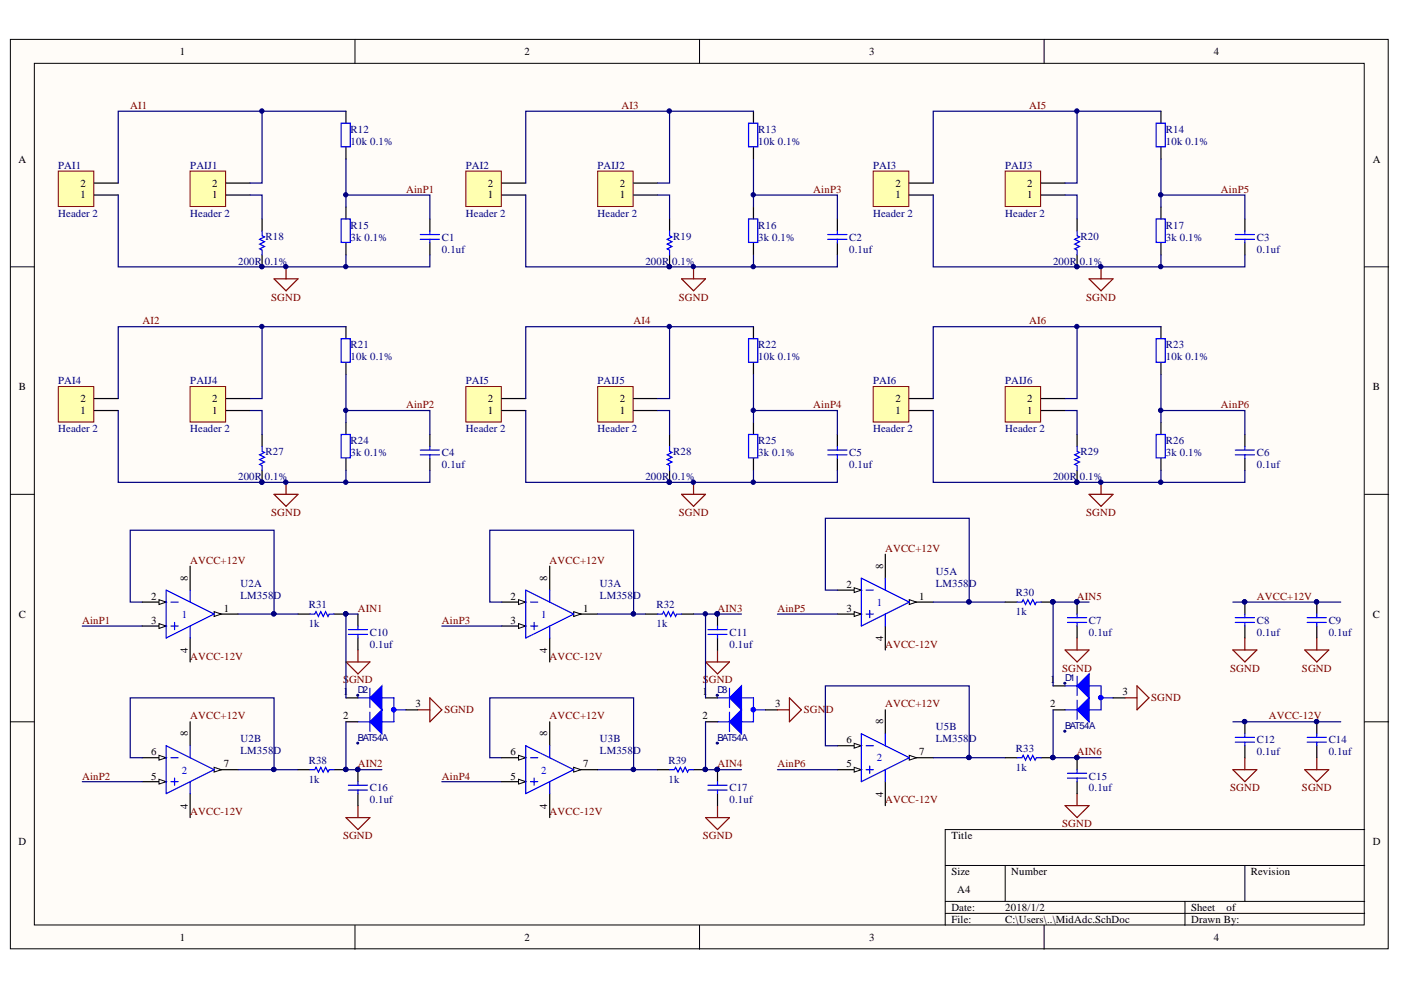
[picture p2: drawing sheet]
<svg xmlns="http://www.w3.org/2000/svg" width="297mm" height="210mm" viewBox="0 0 297 210" stroke-linecap="round" stroke-linejoin="round" font-family="sans-serif">
<defs><g id="words">
<g font-size="2.3">
<text x="38.1" y="11.7">1</text>
<text x="111.2" y="11.7">2</text>
<text x="184.3" y="11.7">3</text>
<text x="257.4" y="11.7">4</text>
<text x="3.9" y="34.5">A</text>
<text x="291.1" y="34.5">A</text>
<text x="17.1" y="39.5">2</text>
<text x="45" y="39.5">2</text>
<text x="103.4" y="39.5">2</text>
<text x="131.4" y="39.5">2</text>
<text x="189.9" y="39.5">2</text>
<text x="217.8" y="39.5">2</text>
<text x="17.1" y="42.1">1</text>
<text x="45" y="42.1">1</text>
<text x="103.4" y="42.1">1</text>
<text x="131.4" y="42.1">1</text>
<text x="189.9" y="42.1">1</text>
<text x="217.8" y="42.1">1</text>
<text x="4" y="82.7">B</text>
<text x="291.1" y="82.7">B</text>
<text x="17.1" y="87.8">1</text>
<text x="17.1" y="85.3">2</text>
<text x="45" y="87.8">1</text>
<text x="45" y="85.3">2</text>
<text x="103.4" y="87.8">1</text>
<text x="103.4" y="85.3">2</text>
<text x="131.4" y="87.8">1</text>
<text x="131.4" y="85.3">2</text>
<text x="189.9" y="87.8">1</text>
<text x="189.9" y="85.3">2</text>
<text x="217.8" y="87.8">1</text>
<text x="217.8" y="85.3">2</text>
<text x="39.8" y="123.1" transform="rotate(-90 39.8 123.1)">8</text>
<text x="116" y="123.1" transform="rotate(-90 116 123.1)">8</text>
<text x="179.5" y="124.6">2</text>
<text x="187.2" y="120.6" transform="rotate(-90 187.2 120.6)">8</text>
<text x="4" y="131">C</text>
<text x="32.1" y="127.2">2</text>
<text x="47.4" y="129.7">1</text>
<text x="108.3" y="127.2">2</text>
<text x="123.6" y="129.7">1</text>
<text x="179.5" y="129.7">3</text>
<text x="194.9" y="127.2">1</text>
<text x="291.1" y="131">C</text>
<text x="32.1" y="132.2">3</text>
<text x="108.3" y="132.2">3</text>
<text x="187.2" y="135.9" transform="rotate(-90 187.2 135.9)">4</text>
<text x="39.8" y="138.4" transform="rotate(-90 39.8 138.4)">4</text>
<text x="116" y="138.4" transform="rotate(-90 116 138.4)">4</text>
<text x="72.7" y="147.4">1</text>
<text x="88.1" y="150">3</text>
<text x="148.9" y="147.4">1</text>
<text x="164.3" y="150">3</text>
<text x="222.7" y="144.9">1</text>
<text x="222.7" y="150">2</text>
<text x="238" y="147.4">3</text>
<text x="72.7" y="152.5">2</text>
<text x="148.9" y="152.5">2</text>
<text x="187.2" y="153.5" transform="rotate(-90 187.2 153.5)">8</text>
<text x="32.1" y="160.1">6</text>
<text x="39.8" y="156.1" transform="rotate(-90 39.8 156.1)">8</text>
<text x="108.3" y="160.1">6</text>
<text x="116" y="156.1" transform="rotate(-90 116 156.1)">8</text>
<text x="179.5" y="157.6">6</text>
<text x="194.9" y="160.1">7</text>
<text x="32.1" y="165.3">5</text>
<text x="47.4" y="162.7">7</text>
<text x="108.3" y="165.3">5</text>
<text x="123.6" y="162.7">7</text>
<text x="179.5" y="162.7">5</text>
<text x="39.8" y="171.4" transform="rotate(-90 39.8 171.4)">4</text>
<text x="116" y="171.4" transform="rotate(-90 116 171.4)">4</text>
<text x="187.2" y="168.9" transform="rotate(-90 187.2 168.9)">4</text>
<text x="3.9" y="179.2">D</text>
<text x="201.7" y="177.9">Title</text>
<text x="291.1" y="179.2">D</text>
<text x="201.7" y="185.6">Size</text>
<text x="214.4" y="185.6">Number</text>
<text x="265.2" y="185.6">Revision</text>
<text x="203" y="189.4">A4</text>
<text x="201.7" y="193.2">Date:</text>
<text x="201.7" y="195.7">File:</text>
<text x="213.1" y="193.2">2018/1/2</text>
<text x="213.1" y="195.7">C:\Users\..\MidAdc.SchDoc</text>
<text x="252.5" y="193.2">Sheet</text>
<text x="252.5" y="195.7">Drawn By:</text>
<text x="260.1" y="193.2">of</text>
<text x="38.1" y="199.5">1</text>
<text x="111.2" y="199.5">2</text>
<text x="184.3" y="199.5">3</text>
<text x="257.4" y="199.5">4</text>
</g>
<g font-size="2.3" fill="#800000">
<text x="27.6" y="23.1">AI1</text>
<text x="131.8" y="23.1">AI3</text>
<text x="218.2" y="23.1">AI5</text>
<text x="86.1" y="40.8">AinP1</text>
<text x="172.4" y="40.8">AinP3</text>
<text x="258.9" y="40.8">AinP5</text>
<text x="57.5" y="63.7">SGND</text>
<text x="143.9" y="63.7">SGND</text>
<text x="230.3" y="63.7">SGND</text>
<text x="30.2" y="68.8">AI2</text>
<text x="134.3" y="68.8">AI4</text>
<text x="218.2" y="68.8">AI6</text>
<text x="86.1" y="86.5">AinP2</text>
<text x="172.4" y="86.5">AinP4</text>
<text x="258.9" y="86.5">AinP6</text>
<text x="57.5" y="109.4">SGND</text>
<text x="143.9" y="109.4">SGND</text>
<text x="230.3" y="109.4">SGND</text>
<text x="40.3" y="119.6">AVCC+12V</text>
<text x="116.5" y="119.6">AVCC+12V</text>
<text x="187.7" y="117">AVCC+12V</text>
<text x="75.9" y="129.7">AIN1</text>
<text x="152.1" y="129.7">AIN3</text>
<text x="164.8" y="129.7">AinP5</text>
<text x="228.3" y="127.2">AIN5</text>
<text x="266.5" y="127.2">AVCC+12V</text>
<text x="17.4" y="132.2">AinP1</text>
<text x="93.7" y="132.2">AinP3</text>
<text x="187.7" y="137.3">AVCC-12V</text>
<text x="40.3" y="139.8">AVCC-12V</text>
<text x="116.5" y="139.8">AVCC-12V</text>
<text x="225.2" y="142.4">SGND</text>
<text x="260.8" y="142.4">SGND</text>
<text x="276" y="142.4">SGND</text>
<text x="72.7" y="144.9">SGND</text>
<text x="149" y="144.9">SGND</text>
<text x="187.7" y="150">AVCC+12V</text>
<text x="244.1" y="148.7">SGND</text>
<text x="40.3" y="152.5">AVCC+12V</text>
<text x="94.2" y="151.2">SGND</text>
<text x="116.5" y="152.5">AVCC+12V</text>
<text x="170.4" y="151.2">SGN</text>
<text x="175.1" y="151.2">D</text>
<text x="269" y="152.5">AVCC-12V</text>
<text x="228.3" y="160.1">AIN6</text>
<text x="17.4" y="165.3">AinP2</text>
<text x="75.9" y="162.7">AIN2</text>
<text x="93.7" y="165.3">AinP4</text>
<text x="152.1" y="162.7">AIN4</text>
<text x="164.8" y="162.7">AinP6</text>
<text x="260.8" y="167.8">SGND</text>
<text x="276" y="167.8">SGND</text>
<text x="40.3" y="172.9">AVCC-12V</text>
<text x="116.5" y="172.9">AVCC-12V</text>
<text x="187.7" y="170.3">AVCC-12V</text>
<text x="72.7" y="177.9">SGND</text>
<text x="149" y="177.9">SGND</text>
<text x="225.2" y="175.4">SGND</text>
</g>
<g font-size="2.3" fill="#000080">
<text x="74.3" y="28.1">R12</text>
<text x="160.8" y="28.1">R13</text>
<text x="247.2" y="28.1">R14</text>
<text x="12.3" y="35.7">PAI1</text>
<text x="40.3" y="35.7">PAIJ1</text>
<text x="74.3" y="30.7">10k 0.1%</text>
<text x="98.8" y="35.7">PAI2</text>
<text x="126.7" y="35.7">PAIJ2</text>
<text x="160.8" y="30.7">10k 0.1%</text>
<text x="185.1" y="35.7">PAI3</text>
<text x="213.1" y="35.7">PAIJ3</text>
<text x="247.2" y="30.7">10k 0.1%</text>
<text x="12.3" y="46">Header 2</text>
<text x="40.3" y="46">Header 2</text>
<text x="98.8" y="46">Header 2</text>
<text x="126.7" y="46">Header 2</text>
<text x="185.1" y="46">Header 2</text>
<text x="213.1" y="46">Header 2</text>
<text x="56.3" y="50.8">R18</text>
<text x="74.3" y="51">3k 0.1%</text>
<text x="74.3" y="48.5">R15</text>
<text x="93.7" y="53.6">0.1uf</text>
<text x="93.7" y="51">C1</text>
<text x="142.8" y="50.8">R19</text>
<text x="160.8" y="51">3k 0.1%</text>
<text x="160.8" y="48.5">R16</text>
<text x="180.1" y="53.6">0.1uf</text>
<text x="180.1" y="51">C2</text>
<text x="229.1" y="50.8">R20</text>
<text x="247.2" y="51">3k 0.1%</text>
<text x="247.2" y="48.5">R17</text>
<text x="266.5" y="53.6">0.1uf</text>
<text x="266.5" y="51">C3</text>
<text x="50.5" y="56.1">200R 0.1%</text>
<text x="136.8" y="56.1">200R 0.1%</text>
<text x="223.3" y="56.1">200R 0.1%</text>
<text x="74.3" y="76.4">10k 0.1%</text>
<text x="74.3" y="73.9">R21</text>
<text x="160.8" y="76.4">10k 0.1%</text>
<text x="160.8" y="73.9">R22</text>
<text x="247.2" y="76.4">10k 0.1%</text>
<text x="247.2" y="73.9">R23</text>
<text x="12.3" y="81.5">PAI4</text>
<text x="40.3" y="81.5">PAIJ4</text>
<text x="98.8" y="81.5">PAI5</text>
<text x="126.7" y="81.5">PAIJ5</text>
<text x="185.1" y="81.5">PAI6</text>
<text x="213.1" y="81.5">PAIJ6</text>
<text x="12.3" y="91.6">Header 2</text>
<text x="40.3" y="91.6">Header 2</text>
<text x="74.3" y="94.1">R24</text>
<text x="98.8" y="91.6">Header 2</text>
<text x="126.7" y="91.6">Header 2</text>
<text x="160.8" y="94.1">R25</text>
<text x="185.1" y="91.6">Header 2</text>
<text x="213.1" y="91.6">Header 2</text>
<text x="247.2" y="94.1">R26</text>
<text x="50.5" y="101.7">200R 0.1%</text>
<text x="56.3" y="96.4">R27</text>
<text x="74.3" y="96.7">3k 0.1%</text>
<text x="93.7" y="99.2">0.1uf</text>
<text x="93.7" y="96.7">C4</text>
<text x="136.8" y="101.7">200R 0.1%</text>
<text x="142.8" y="96.4">R28</text>
<text x="160.8" y="96.7">3k 0.1%</text>
<text x="180.1" y="99.2">0.1uf</text>
<text x="180.1" y="96.7">C5</text>
<text x="223.3" y="101.7">200R 0.1%</text>
<text x="229.1" y="96.4">R29</text>
<text x="247.2" y="96.7">3k 0.1%</text>
<text x="266.5" y="99.2">0.1uf</text>
<text x="266.5" y="96.7">C6</text>
<text x="51" y="124.4">U2A</text>
<text x="127.2" y="124.4">U3A</text>
<text x="198.4" y="121.8">U5A</text>
<text x="198.4" y="124.4">LM358D</text>
<text x="51" y="126.9">LM358D</text>
<text x="65.5" y="128.9">R31</text>
<text x="127.2" y="126.9">LM358D</text>
<text x="139.2" y="128.9">R32</text>
<text x="215.4" y="130.5">1k</text>
<text x="215.4" y="126.4">R30</text>
<text x="65.5" y="133">1k</text>
<text x="78.4" y="137.3">0.1uf</text>
<text x="78.4" y="134.8">C10</text>
<text x="139.2" y="133">1k</text>
<text x="154.7" y="137.3">0.1uf</text>
<text x="154.7" y="134.8">C11</text>
<text x="230.9" y="134.8">0.1uf</text>
<text x="230.9" y="132.2">C7</text>
<text x="266.5" y="134.8">0.1uf</text>
<text x="266.5" y="132.2">C8</text>
<text x="281.7" y="134.8">0.1uf</text>
<text x="281.7" y="132.2">C9</text>
<text x="198.4" y="154.8">U5B</text>
<text x="51" y="157.3">U2B</text>
<text x="51" y="159.9">LM358D</text>
<text x="65.5" y="161.9">R38</text>
<text x="127.2" y="157.3">U3B</text>
<text x="127.2" y="159.9">LM358D</text>
<text x="141.7" y="161.9">R39</text>
<text x="198.4" y="157.3">LM358D</text>
<text x="215.4" y="159.4">R33</text>
<text x="266.5" y="160.1">0.1uf</text>
<text x="266.5" y="157.6">C12</text>
<text x="281.7" y="160.1">0.1uf</text>
<text x="281.7" y="157.6">C14</text>
<text x="65.5" y="166">1k</text>
<text x="78.4" y="167.8">C16</text>
<text x="141.7" y="166">1k</text>
<text x="154.7" y="167.8">C17</text>
<text x="215.4" y="163.5">1k</text>
<text x="230.9" y="167.8">0.1uf</text>
<text x="230.9" y="165.3">C15</text>
<text x="78.4" y="170.3">0.1uf</text>
<text x="154.7" y="170.3">0.1uf</text>
</g>
<g font-size="2.3" fill="#00f">
<text x="38.6" y="131">1</text>
<text x="114.8" y="131">1</text>
<text x="185.9" y="128.4">1</text>
<text x="185.9" y="161.4">2</text>
<text x="38.6" y="164">2</text>
<text x="114.8" y="164">2</text>
</g>
<g font-size="2" fill="#000080">
<text x="75.9" y="146.9">D2</text>
<text x="152.1" y="146.9">D3</text>
<text x="225.8" y="144.4">D1</text>
<text x="225.8" y="154.5">BAT54A</text>
<text x="75.9" y="157.1">BAT54A</text>
<text x="152.1" y="157.1">BAT54A</text>
</g>
</g></defs>
<g fill="#fffcf8" stroke="#000" stroke-width=".21">
<path d="M2.2 8.4h292.1v192.8h-292.1z"/>
<path d="M7.3 13.4h281.9v182.7h-281.9z"/>
</g>
<g fill="none" stroke="#000" stroke-width=".21">
<path d="M75.3 8.4v5M148.3 8.4v5M221.4 8.4v5M2.2 56.6h5.1M289.3 56.6h5.1M2.2 104.8h5.1M289.3 104.8h5.1M2.2 153h5.1M289.3 153h5.1M289.3 175.9h-88.9v20.3M75.3 196.2v5.1M148.3 196.2v5.1"/>
<path d="M200.4 183.5h88.9M200.4 191.1h88.9M200.4 193.7h88.9M213.1 183.5v7.6M221.4 196.2v5.1M251.2 191.1v5.1M263.9 183.5v7.6"/>
</g>
<path d="M58.1 59.1h5.1l-2.6 2.6zM60.6 56.6v2.5" fill="none" stroke="#800000" stroke-width=".25"/>
<g fill="#000080" stroke="#000080" stroke-width=".21">
<circle cx="60.6" cy="56.5" r=".46"/>
<circle cx="75.8" cy="163.1" r=".46"/>
<circle cx="152.1" cy="130.1" r=".46"/>
<circle cx="152.1" cy="163.1" r=".46"/>
<circle cx="228.3" cy="127.6" r=".46"/>
<circle cx="228.3" cy="160.6" r=".46"/>
<circle cx="55.5" cy="56.5" r=".46"/>
</g>
<path d="M73.4 23.6v2.5M73.4 31.2v2.5M55.6 46.4v2.6M55.6 54v2.6" fill="none" stroke="#000" stroke-width=".25"/>
<path d="M72.3 26.1h2v5h-2zM55.6 49v1l.5 .2-1 .5 1 .6-1 .5 1 .5-1 .5 .5 .2v1" fill="none" stroke="#00f" stroke-width=".25"/>
<path d="M40.3 36.3h7.5v7.5h-7.5z" fill="#ffffb0" stroke="#800000" stroke-width=".21"/>
<path d="M47.9 38.8h5.1M47.9 41.4h5.1" fill="none" stroke="#000" stroke-width=".25"/>
<path d="M12.4 36.3h7.5v7.5h-7.5z" fill="#ffffb0" stroke="#800000" stroke-width=".21"/>
<path d="M20 38.8h5.1M20 41.4h5.1M73.4 43.9v2.5M73.4 51.5v2.5M91.1 46.4v2.6M91.1 51.5v2.5M73.4 69.3v2.5M73.4 76.9v2.5M55.6 92.1v2.6M55.6 99.7v2.6" fill="none" stroke="#000" stroke-width=".25"/>
<path d="M72.3 46.4h2v5h-2zM89.1 50.7h4.1M89.1 49.7h4.1M91.1 49v.7M91.1 50.7v.8M72.3 71.8h2v5h-2zM55.6 94.7v1l.5 .2-1 .5 1 .5-1 .5 1 .6-1 .5 .5 .2v1" fill="none" stroke="#00f" stroke-width=".25"/>
<path d="M55.6 23.6v15.2h-2.6M73.4 33.7v10.2M25.1 41.4v15.2h66v-2.6M53 41.4h2.6v5M73.4 41.4h17.7v5M73.4 54v2.6" fill="none" stroke="#000080" stroke-width=".25"/>
<g fill="#000080" stroke="#000080" stroke-width=".21">
<circle cx="55.5" cy="23.5" r=".46"/>
<circle cx="73.3" cy="41.3" r=".46"/>
<circle cx="73.3" cy="56.5" r=".46"/>
<circle cx="60.6" cy="102.2" r=".47"/>
<circle cx="55.5" cy="102.2" r=".46"/>
</g>
<path d="M58.1 104.8h5.1l-2.6 2.5zM60.6 102.3v2.5" fill="none" stroke="#800000" stroke-width=".25"/>
<path d="M40.3 82h7.5v7.5h-7.5z" fill="#ffffb0" stroke="#800000" stroke-width=".21"/>
<path d="M47.9 87h5.1M47.9 84.5h5.1" fill="none" stroke="#000" stroke-width=".25"/>
<path d="M12.4 82h7.5v7.5h-7.5z" fill="#ffffb0" stroke="#800000" stroke-width=".21"/>
<path d="M159.7 23.6v2.5M159.7 31.2v2.5M142 46.4v2.6M142 54v2.6M20 87h5.1M20 84.5h5.1M73.4 89.6v2.5M73.4 97.2v2.5M91.1 92.1v2.6M91.1 97.2v2.5" fill="none" stroke="#000" stroke-width=".25"/>
<path d="M158.7 26.1h2v5h-2zM142 49v1l.5 .2-1 .5 1 .6-1 .5 1 .5-1 .5 .5 .2v1M72.3 92.1h2v5h-2zM89.1 96.4h4.1M89.1 95.4h4.1M91.1 94.7v.7M91.1 96.4v.8" fill="none" stroke="#00f" stroke-width=".25"/>
<path d="M55.6 69.3v15.2h-2.6M73.4 79.4v10.2M25.1 87v15.3h66v-2.6M53 87h2.6v5.1M73.4 87h17.7v5.1M73.4 99.7v2.6" fill="none" stroke="#000080" stroke-width=".25"/>
<g fill="#000080" stroke="#000080" stroke-width=".21">
<circle cx="55.5" cy="69.2" r=".46"/>
<circle cx="73.3" cy="87" r=".46"/>
<circle cx="73.3" cy="102.2" r=".46"/>
<circle cx="147" cy="56.5" r=".46"/>
<circle cx="141.9" cy="56.5" r=".46"/>
</g>
<path d="M144.5 59.1h5.1l-2.6 2.6zM147 56.6v2.5" fill="none" stroke="#800000" stroke-width=".25"/>
<path d="M126.7 36.3h7.5v7.5h-7.5z" fill="#ffffb0" stroke="#800000" stroke-width=".21"/>
<path d="M134.3 38.8h5.1M134.3 41.4h5.1" fill="none" stroke="#000" stroke-width=".25"/>
<path d="M98.8 36.3h7.5v7.5h-7.5z" fill="#ffffb0" stroke="#800000" stroke-width=".21"/>
<path d="M106.4 38.8h5.1M106.4 41.4h5.1M159.7 43.9v2.5M159.7 51.5v2.5M177.5 46.4v2.6M177.5 51.5v2.5M159.7 69.3v2.5M159.7 76.9v2.5M142 92.1v2.6M142 99.7v2.6" fill="none" stroke="#000" stroke-width=".25"/>
<path d="M158.7 46.4h2v5h-2zM175.5 50.7h4.1M175.5 49.7h4.1M177.5 49v.7M177.5 50.7v.8M158.7 71.8h2v5h-2zM142 94.7v1l.5 .2-1 .5 1 .5-1 .5 1 .6-1 .5 .5 .2v1" fill="none" stroke="#00f" stroke-width=".25"/>
<path d="M142 23.6v15.2h-2.6M159.7 33.7v10.2M111.5 41.4v15.2h66v-2.6M139.4 41.4h2.6v5M159.7 41.4h17.8v5M159.7 54v2.6" fill="none" stroke="#000080" stroke-width=".25"/>
<g fill="#000080" stroke="#000080" stroke-width=".21">
<circle cx="141.9" cy="23.5" r=".47"/>
<circle cx="159.7" cy="41.3" r=".46"/>
<circle cx="159.7" cy="56.5" r=".46"/>
<circle cx="147" cy="102.2" r=".46"/>
<circle cx="141.9" cy="102.2" r=".47"/>
</g>
<path d="M144.5 104.8h5.1l-2.6 2.5zM147 102.3v2.5" fill="none" stroke="#800000" stroke-width=".25"/>
<path d="M126.7 82h7.5v7.5h-7.5z" fill="#ffffb0" stroke="#800000" stroke-width=".21"/>
<path d="M134.3 87h5.1M134.3 84.5h5.1" fill="none" stroke="#000" stroke-width=".25"/>
<path d="M98.8 82h7.5v7.5h-7.5z" fill="#ffffb0" stroke="#800000" stroke-width=".21"/>
<path d="M246.1 23.6v2.5M246.1 31.2v2.5M228.4 46.4v2.6M228.4 54v2.6M106.4 87h5.1M106.4 84.5h5.1M159.7 89.6v2.5M159.7 97.2v2.5M177.5 92.1v2.6M177.5 97.2v2.5" fill="none" stroke="#000" stroke-width=".25"/>
<path d="M245.1 26.1h2v5h-2zM228.4 49v1l.5 .2-1 .5 1 .6-1 .5 1 .5-1 .5 .5 .2v1M158.7 92.1h2v5h-2zM175.5 96.4h4.1M175.5 95.4h4.1M177.5 94.7v.7M177.5 96.4v.8" fill="none" stroke="#00f" stroke-width=".25"/>
<path d="M142 69.3v15.2h-2.6M159.7 79.4v10.2M111.5 87v15.3h66v-2.6M139.4 87h2.6v5.1M159.7 87h17.8v5.1M159.7 99.7v2.6" fill="none" stroke="#000080" stroke-width=".25"/>
<g fill="#000080" stroke="#000080" stroke-width=".21">
<circle cx="141.9" cy="69.2" r=".46"/>
<circle cx="159.7" cy="87" r=".46"/>
<circle cx="159.7" cy="102.2" r=".46"/>
<circle cx="233.4" cy="56.5" r=".46"/>
<circle cx="228.3" cy="56.5" r=".46"/>
</g>
<path d="M230.9 59.1h5.1l-2.6 2.6zM233.4 56.6v2.5" fill="none" stroke="#800000" stroke-width=".25"/>
<path d="M213.1 36.3h7.5v7.5h-7.5z" fill="#ffffb0" stroke="#800000" stroke-width=".21"/>
<path d="M220.7 38.8h5.1M220.7 41.4h5.1" fill="none" stroke="#000" stroke-width=".25"/>
<path d="M185.1 36.3h7.6v7.5h-7.6z" fill="#ffffb0" stroke="#800000" stroke-width=".21"/>
<path d="M192.8 38.8h5.1M192.8 41.4h5.1M246.1 43.9v2.5M246.1 51.5v2.5M263.9 46.4v2.6M263.9 51.5v2.5M246.1 69.3v2.5M246.1 76.9v2.5M228.4 92.1v2.6M228.4 99.7v2.6" fill="none" stroke="#000" stroke-width=".25"/>
<path d="M245.1 46.4h2v5h-2zM261.9 50.7h4.1M261.9 49.7h4.1M263.9 49v.7M263.9 50.7v.8M245.1 71.8h2v5h-2zM228.4 94.7v1l.5 .2-1 .5 1 .5-1 .5 1 .6-1 .5 .5 .2v1" fill="none" stroke="#00f" stroke-width=".25"/>
<path d="M228.4 23.6v15.2h-2.6M246.1 33.7v10.2M197.9 41.4v15.2h66v-2.6M225.8 41.4h2.6v5M246.1 41.4h17.8v5M246.1 54v2.6" fill="none" stroke="#000080" stroke-width=".25"/>
<g fill="#000080" stroke="#000080" stroke-width=".21">
<circle cx="228.3" cy="23.5" r=".46"/>
<circle cx="246.1" cy="41.3" r=".46"/>
<circle cx="246.1" cy="56.5" r=".46"/>
<circle cx="233.4" cy="102.2" r=".47"/>
<circle cx="228.3" cy="102.2" r=".46"/>
</g>
<path d="M230.9 104.8h5.1l-2.6 2.5zM233.4 102.3v2.5" fill="none" stroke="#800000" stroke-width=".25"/>
<path d="M213.1 82h7.5v7.5h-7.5z" fill="#ffffb0" stroke="#800000" stroke-width=".21"/>
<path d="M220.7 87h5.1M220.7 84.5h5.1" fill="none" stroke="#000" stroke-width=".25"/>
<path d="M185.1 82h7.6v7.5h-7.6z" fill="#ffffb0" stroke="#800000" stroke-width=".21"/>
<path d="M192.8 87h5.1M192.8 84.5h5.1M246.1 89.6v2.5M246.1 97.2v2.5M263.9 92.1v2.6M263.9 97.2v2.5M40.3 153v5.1M40.3 168.3v5M45.4 163.2h5.1" fill="none" stroke="#000" stroke-width=".25"/>
<path d="M245.1 92.1h2v5h-2zM261.9 96.4h4.1M261.9 95.4h4.1M263.9 94.7v.7M263.9 96.4v.8" fill="none" stroke="#00f" stroke-width=".25"/>
<path d="M228.4 69.3v15.2h-2.6M246.1 79.4v10.2M197.9 87v15.3h66v-2.6M225.8 87h2.6v5.1M246.1 87h17.8v5.1M246.1 99.7v2.6" fill="none" stroke="#000080" stroke-width=".25"/>
<g fill="#000080" stroke="#000080" stroke-width=".21">
<circle cx="228.3" cy="69.2" r=".46"/>
<circle cx="246.1" cy="87" r=".47"/>
<circle cx="246.1" cy="102.2" r=".47"/>
</g>
<path d="M45.4 162.7l1.5 .5-1.5 .5z" fill="#fffcf8"/>
<path d="M45.4 162.7l1.5 .5-1.5 .5z" fill="none" stroke="#000" stroke-width=".21"/>
<path d="M30.2 165.7h5" fill="none" stroke="#000" stroke-width=".25"/>
<path d="M33.7 165.2l1.5 .5-1.5 .5z" fill="#fffcf8"/>
<path d="M33.7 165.2l1.5 .5-1.5 .5z" fill="none" stroke="#000" stroke-width=".21"/>
<path d="M30.2 160.7h5" fill="none" stroke="#000" stroke-width=".25"/>
<path d="M33.7 160.1l1.5 .6-1.5 .5z" fill="#fffcf8"/>
<path d="M33.7 160.1l1.5 .6-1.5 .5z" fill="none" stroke="#000" stroke-width=".21"/>
<path d="M35.2 158.1l10.2 5.1-10.2 5.1zM40.3 158.1v2.6M36.3 165.7h1.5M36.3 160.7h1.5M37 165v1.5M40.3 165.7v2.6" fill="none" stroke="#00f" stroke-width=".25"/>
<path d="M187.7 117.5v5.1M192.8 127.7h5.1" fill="none" stroke="#000" stroke-width=".25"/>
<path d="M192.8 127.1l1.5 .6-1.5 .5z" fill="#fffcf8"/>
<path d="M192.8 127.1l1.5 .6-1.5 .5z" fill="none" stroke="#000" stroke-width=".21"/>
<path d="M177.5 130.2h5.1M187.7 132.7v5.1" fill="none" stroke="#000" stroke-width=".25"/>
<path d="M181.1 129.7l1.5 .5-1.5 .5z" fill="#fffcf8"/>
<path d="M181.1 129.7l1.5 .5-1.5 .5z" fill="none" stroke="#000" stroke-width=".21"/>
<path d="M177.5 125.1h5.1" fill="none" stroke="#000" stroke-width=".25"/>
<path d="M181.1 124.6l1.5 .5-1.5 .5z" fill="#fffcf8"/>
<path d="M181.1 124.6l1.5 .5-1.5 .5z" fill="none" stroke="#000" stroke-width=".21"/>
<path d="M182.6 122.6l10.2 5.1-10.2 5zM183.6 130.2h1.6M183.6 125.1h1.6M184.4 129.4v1.6M187.7 122.6v2.5M187.7 130.2v2.5" fill="none" stroke="#00f" stroke-width=".25"/>
<path d="M17.4 132.7h12.8M30.2 127.7h-2.6v-15.3h30.5v17.8h-7.6M17.4 165.7h12.8M30.2 160.7h-2.6v-12.7h30.5v15.2h-7.6" fill="none" stroke="#000080" stroke-width=".25"/>
<g fill="#000080" stroke="#000080" stroke-width=".21">
<circle cx="58" cy="130.1" r=".46"/>
<circle cx="58" cy="163.1" r=".46"/>
</g>
<path d="M116.5 120v5.1M121.6 130.2h5.1" fill="none" stroke="#000" stroke-width=".25"/>
<path d="M121.6 129.7l1.6 .5-1.6 .5z" fill="#fffcf8"/>
<path d="M121.6 129.7l1.6 .5-1.6 .5z" fill="none" stroke="#000" stroke-width=".21"/>
<path d="M106.4 132.7h5.1M116.5 135.3v5" fill="none" stroke="#000" stroke-width=".25"/>
<path d="M109.9 132.2l1.6 .5-1.6 .5z" fill="#fffcf8"/>
<path d="M109.9 132.2l1.6 .5-1.6 .5z" fill="none" stroke="#000" stroke-width=".21"/>
<path d="M106.4 127.7h5.1" fill="none" stroke="#000" stroke-width=".25"/>
<path d="M109.9 127.1l1.6 .6-1.6 .5z" fill="#fffcf8"/>
<path d="M109.9 127.1l1.6 .6-1.6 .5z" fill="none" stroke="#000" stroke-width=".21"/>
<path d="M111.5 125.1l10.1 5.1-10.1 5.1zM112.5 132.7h1.5M112.5 127.7h1.5M113.2 132v1.5M116.5 125.1v2.6M116.5 132.7v2.6" fill="none" stroke="#00f" stroke-width=".25"/>
<path d="M187.7 150.5v5.1M187.7 165.7v5.1M192.8 160.7h5.1" fill="none" stroke="#000" stroke-width=".25"/>
<path d="M192.8 160.1l1.5 .6-1.5 .5z" fill="#fffcf8"/>
<path d="M192.8 160.1l1.5 .6-1.5 .5z" fill="none" stroke="#000" stroke-width=".21"/>
<path d="M177.5 163.2h5.1" fill="none" stroke="#000" stroke-width=".25"/>
<path d="M181.1 162.7l1.5 .5-1.5 .5z" fill="#fffcf8"/>
<path d="M181.1 162.7l1.5 .5-1.5 .5z" fill="none" stroke="#000" stroke-width=".21"/>
<path d="M177.5 158.1h5.1" fill="none" stroke="#000" stroke-width=".25"/>
<path d="M181.1 157.6l1.5 .5-1.5 .5z" fill="#fffcf8"/>
<path d="M181.1 157.6l1.5 .5-1.5 .5z" fill="none" stroke="#000" stroke-width=".21"/>
<path d="M182.6 155.6l10.2 5.1-10.2 5zM183.6 158.1h1.6M187.7 155.6v2.5M183.6 163.2h1.6M184.4 162.4v1.6M187.7 163.2v2.5" fill="none" stroke="#00f" stroke-width=".25"/>
<path d="M93.7 132.7h12.7M106.4 127.7h-2.6v-15.3h30.5v17.8h-7.6M93.7 165.7h12.7M106.4 160.7h-2.6v-12.7h30.5v15.2h-7.6" fill="none" stroke="#000080" stroke-width=".25"/>
<g fill="#000080" stroke="#000080" stroke-width=".21">
<circle cx="134.3" cy="130.1" r=".46"/>
<circle cx="134.3" cy="163.1" r=".46"/>
</g>
<path d="M40.3 120v5.1M45.4 130.2h5.1" fill="none" stroke="#000" stroke-width=".25"/>
<path d="M45.4 129.7l1.5 .5-1.5 .5z" fill="#fffcf8"/>
<path d="M45.4 129.7l1.5 .5-1.5 .5z" fill="none" stroke="#000" stroke-width=".21"/>
<path d="M30.2 132.7h5M40.3 135.3v5" fill="none" stroke="#000" stroke-width=".25"/>
<path d="M33.7 132.2l1.5 .5-1.5 .5z" fill="#fffcf8"/>
<path d="M33.7 132.2l1.5 .5-1.5 .5z" fill="none" stroke="#000" stroke-width=".21"/>
<path d="M30.2 127.7h5" fill="none" stroke="#000" stroke-width=".25"/>
<path d="M33.7 127.1l1.5 .6-1.5 .5z" fill="#fffcf8"/>
<path d="M33.7 127.1l1.5 .6-1.5 .5z" fill="none" stroke="#000" stroke-width=".21"/>
<path d="M35.2 125.1l10.2 5.1-10.2 5.1zM36.3 132.7h1.5M36.3 127.7h1.5M37 132v1.5M40.3 125.1v2.6M40.3 132.7v2.6" fill="none" stroke="#00f" stroke-width=".25"/>
<path d="M116.5 153v5.1M116.5 168.3v5M121.6 163.2h5.1" fill="none" stroke="#000" stroke-width=".25"/>
<path d="M121.6 162.7l1.6 .5-1.6 .5z" fill="#fffcf8"/>
<path d="M121.6 162.7l1.6 .5-1.6 .5z" fill="none" stroke="#000" stroke-width=".21"/>
<path d="M106.4 165.7h5.1" fill="none" stroke="#000" stroke-width=".25"/>
<path d="M109.9 165.2l1.6 .5-1.6 .5z" fill="#fffcf8"/>
<path d="M109.9 165.2l1.6 .5-1.6 .5z" fill="none" stroke="#000" stroke-width=".21"/>
<path d="M106.4 160.7h5.1" fill="none" stroke="#000" stroke-width=".25"/>
<path d="M109.9 160.1l1.6 .6-1.6 .5z" fill="#fffcf8"/>
<path d="M109.9 160.1l1.6 .6-1.6 .5z" fill="none" stroke="#000" stroke-width=".21"/>
<g fill="none" stroke="#00f" stroke-width=".25">
<path d="M65.7 130.2h1l.3-.5 .5 1 .5-1 .5 1 .5-1 .5 1 .3-.5h1M73.9 134.5h4M73.9 133.5h4M75.9 132.7v.8M75.9 134.5v.8M139.4 130.2h1l.3-.5 .5 1 .5-1 .5 1 .5-1 .5 1 .3-.5h1M150.1 134.5h4.1M150.1 133.5h4.1M152.1 132.7v.8M152.1 134.5v.8M215.7 127.7h1l.2-.6 .5 1.1 .5-1.1 .5 1.1 .6-1.1 .5 1.1 .2-.5h1M226.3 132h4.1"/>
<path d="M226.3 131h4.1M228.4 130.2v.8M228.4 132v.7M261.9 132h4.1M261.9 131h4.1M263.9 130.2v.8M263.9 132v.7M277.1 132h4.1M277.1 131h4.1M279.2 130.2v.8M279.2 132v.7M111.5 158.1l10.1 5.1-10.1 5.1z"/>
<path d="M116.5 158.1v2.6M261.9 157.4h4.1M261.9 156.3h4.1M263.9 155.6v.7M263.9 157.4v.7M277.1 157.4h4.1M277.1 156.3h4.1M279.2 155.6v.7M279.2 157.4v.7M65.7 163.2h1l.3-.5 .5 1 .5-1 .5 1 .5-1 .5 1 .3-.5h1M73.9 167.5h4M73.9 166.5h4"/>
<path d="M75.9 165.7v.8M75.9 167.5v.8M112.5 165.7h1.5M112.5 160.7h1.5M113.2 165v1.5M116.5 165.7v2.6M142 163.2h1l.2-.5 .5 1 .5-1 .6 1 .5-1 .5 1 .2-.5h1M150.1 167.5h4.1M150.1 166.5h4.1M152.1 165.7v.8M152.1 167.5v.8M215.7 160.7h1l.2-.6 .5 1.1 .5-1.1 .5 1.1 .6-1.1 .5 1.1 .2-.5h1"/>
<path d="M226.3 165h4.1M226.3 164h4.1M228.4 163.2v.8M228.4 165v.7"/>
</g>
<g fill="none" stroke="#000080" stroke-width=".25">
<path d="M73.4 23.6h-48.3v15.2M159.7 23.6h-48.2v15.2M246.1 23.6h-48.2v15.2M73.4 69.3h-48.3v15.2M159.7 69.3h-48.2v15.2M246.1 69.3h-48.2v15.2M58.1 130.2h5.1M134.3 130.2h2.6M147 130.2h10.2M164.8 130.2h12.7M177.5 125.1h-2.5v-15.2h30.5v17.8h-7.6M205.5 127.7h7.6"/>
<path d="M261.4 127.7h22.9M177.5 158.1h-2.5v-12.7h30.5v15.3h-7.6M261.4 153h22.9M58.1 163.2h5.1M134.3 163.2h5.1M164.8 163.2h12.7M205.5 160.7h7.6"/>
</g>
<g fill="#000080" stroke="#000080" stroke-width=".21">
<circle cx="205.4" cy="127.6" r=".46"/>
<circle cx="205.4" cy="160.6" r=".46"/>
<circle cx="73.3" cy="130.1" r=".46"/>
<circle cx="58" cy="130.1" r=".46"/>
<circle cx="134.3" cy="130.1" r=".46"/>
<circle cx="223.2" cy="127.6" r=".46"/>
<circle cx="223.2" cy="160.6" r=".46"/>
<circle cx="134.3" cy="163.1" r=".46"/>
<circle cx="149.5" cy="163.1" r=".46"/>
<circle cx="58" cy="163.1" r=".46"/>
<circle cx="73.3" cy="163.1" r=".46"/>
<circle cx="75.8" cy="163.1" r=".46"/>
<circle cx="152.1" cy="130.1" r=".46"/>
<circle cx="152.1" cy="163.1" r=".46"/>
<circle cx="228.3" cy="127.6" r=".46"/>
<circle cx="228.3" cy="160.6" r=".46"/>
<circle cx="263.9" cy="127.6" r=".46"/>
<circle cx="263.9" cy="153" r=".46"/>
<circle cx="279.1" cy="127.6" r=".46"/>
<circle cx="279.1" cy="153" r=".46"/>
</g>
<g fill="none" stroke="#000" stroke-width=".25">
<path d="M63.2 130.2h2.5M70.8 130.2h2.6M75.9 130.2v2.5M75.9 135.3v2.5M136.9 130.2h2.5M144.5 130.2h2.5M152.1 130.2v2.5M152.1 135.3v2.5M213.1 127.7h2.6M220.7 127.7h2.6M228.4 127.7v2.5M228.4 132.7v2.6"/>
<path d="M263.9 127.7v2.5M263.9 132.7v2.6M279.2 127.7v2.5M279.2 132.7v2.6M263.9 153v2.6M263.9 158.1v2.6M279.2 153v2.6M279.2 158.1v2.6M63.2 163.2h2.5M70.8 163.2h2.6M75.9 163.2v2.5M75.9 168.3v2.5"/>
<path d="M139.4 163.2h2.6M147 163.2h2.6M152.1 163.2v2.5M152.1 168.3v2.5M213.1 160.7h2.6M220.7 160.7h2.6M228.4 160.7v2.5M228.4 165.7v2.6"/>
</g>
<g fill="none" stroke="#800000" stroke-width=".25">
<path d="M75.9 137.8v2.5M152.1 137.8v2.5M225.8 137.8h5.1l-2.5 2.5zM228.4 135.3v2.5M261.4 137.8h5.1l-2.6 2.5zM263.9 135.3v2.5M276.6 137.8h5.1l-2.5 2.5zM279.2 135.3v2.5M73.4 140.3h5l-2.5 2.6zM149.6 140.3h5.1l-2.6 2.6zM73.4 173.3h5l-2.5 2.6zM75.9 170.8v2.5"/>
<path d="M149.6 173.3h5.1l-2.6 2.6zM152.1 170.8v2.5M225.8 170.8h5.1l-2.5 2.5zM228.4 168.3v2.5M261.4 163.2h5.1l-2.6 2.5zM263.9 160.7v2.5M276.6 163.2h5.1l-2.5 2.5zM279.2 160.7v2.5"/>
</g>
<path d="M78.4 148l2.6-2.6v5.1z" fill="#00f"/>
<path d="M78.4 148l2.6-2.6v5.1zM78.4 145.9v4.1" fill="none" stroke="#00f" stroke-width=".25"/>
<path d="M78.4 153l2.6-2.5v5.1z" fill="#00f"/>
<path d="M75.9 148h2.5M75.9 153h2.5M78.4 153l2.6-2.5v5.1zM78.4 151v4.1M81 148h2.5v5h-2.5M83.5 150.5h2.6" fill="none" stroke="#00f" stroke-width=".25"/>
<circle cx="83.5" cy="150.5" r=".46" fill="#00f" stroke="#00f" stroke-width=".25"/>
<path d="M73.4 148h2.5M73.4 153h2.5M86.1 150.5h2.5" fill="none" stroke="#000" stroke-width=".25"/>
<g fill="#000080" stroke="#000080" stroke-width=".21">
<circle cx="75.8" cy="147.4" r=".21"/>
<circle cx="75.8" cy="157.6" r=".2"/>
</g>
<path d="M154.7 148l2.5-2.6v5.1z" fill="#00f"/>
<path d="M154.7 148l2.5-2.6v5.1zM154.7 145.9v4.1" fill="none" stroke="#00f" stroke-width=".25"/>
<path d="M154.7 153l2.5-2.5v5.1z" fill="#00f"/>
<path d="M152.1 148h2.6M152.1 153h2.6M154.7 153l2.5-2.5v5.1zM154.7 151v4.1M157.2 148h2.5v5h-2.5M159.7 150.5h2.6" fill="none" stroke="#00f" stroke-width=".25"/>
<circle cx="159.7" cy="150.5" r=".46" fill="#00f" stroke="#00f" stroke-width=".25"/>
<path d="M149.6 148h2.5M149.6 153h2.5M162.3 150.5h2.5" fill="none" stroke="#000" stroke-width=".25"/>
<g fill="#000080" stroke="#000080" stroke-width=".21">
<circle cx="152.1" cy="147.4" r=".22"/>
<circle cx="152.1" cy="157.6" r=".21"/>
</g>
<path d="M228.4 145.4l2.5-2.5v5.1z" fill="#00f"/>
<path d="M228.4 145.4l2.5-2.5v5.1zM228.4 143.4v4.1" fill="none" stroke="#00f" stroke-width=".25"/>
<path d="M228.4 150.5l2.5-2.5v5z" fill="#00f"/>
<path d="M225.8 145.4h2.6M225.8 150.5h2.6M228.4 150.5l2.5-2.5v5zM228.4 148.5v4M230.9 145.4h2.5v5.1h-2.5M233.4 148h2.6" fill="none" stroke="#00f" stroke-width=".25"/>
<circle cx="233.4" cy="147.9" r=".46" fill="#00f" stroke="#00f" stroke-width=".25"/>
<path d="M223.3 145.4h2.5M223.3 150.5h2.5M236 148h2.5" fill="none" stroke="#000" stroke-width=".25"/>
<g fill="#000080" stroke="#000080" stroke-width=".21">
<circle cx="225.8" cy="144.9" r=".21"/>
<circle cx="225.8" cy="155" r=".22"/>
<circle cx="223.2" cy="127.6" r=".46"/>
<circle cx="223.2" cy="160.6" r=".46"/>
<circle cx="149.5" cy="130.1" r=".46"/>
<circle cx="149.5" cy="163.1" r=".46"/>
<circle cx="73.3" cy="130.1" r=".46"/>
<circle cx="73.3" cy="163.1" r=".46"/>
</g>
<path d="M88.6 150.5h2.5M91.1 148l2.6 2.5-2.6 2.5zM164.8 150.5h2.6M167.4 148l2.5 2.5-2.5 2.5zM238.5 148h2.6M241.1 145.4l2.5 2.6-2.5 2.5z" fill="none" stroke="#800000" stroke-width=".25"/>
<path d="M75.9 130.2h-2.5v17.8M149.6 130.2v17.8M230.9 127.7h-7.6v17.7M73.4 153v10.2h7.6M149.6 153v10.2h7.6M223.3 150.5v10.2h10.1" fill="none" stroke="#000080" stroke-width=".25"/>
<use href="#words"/>
</svg>
